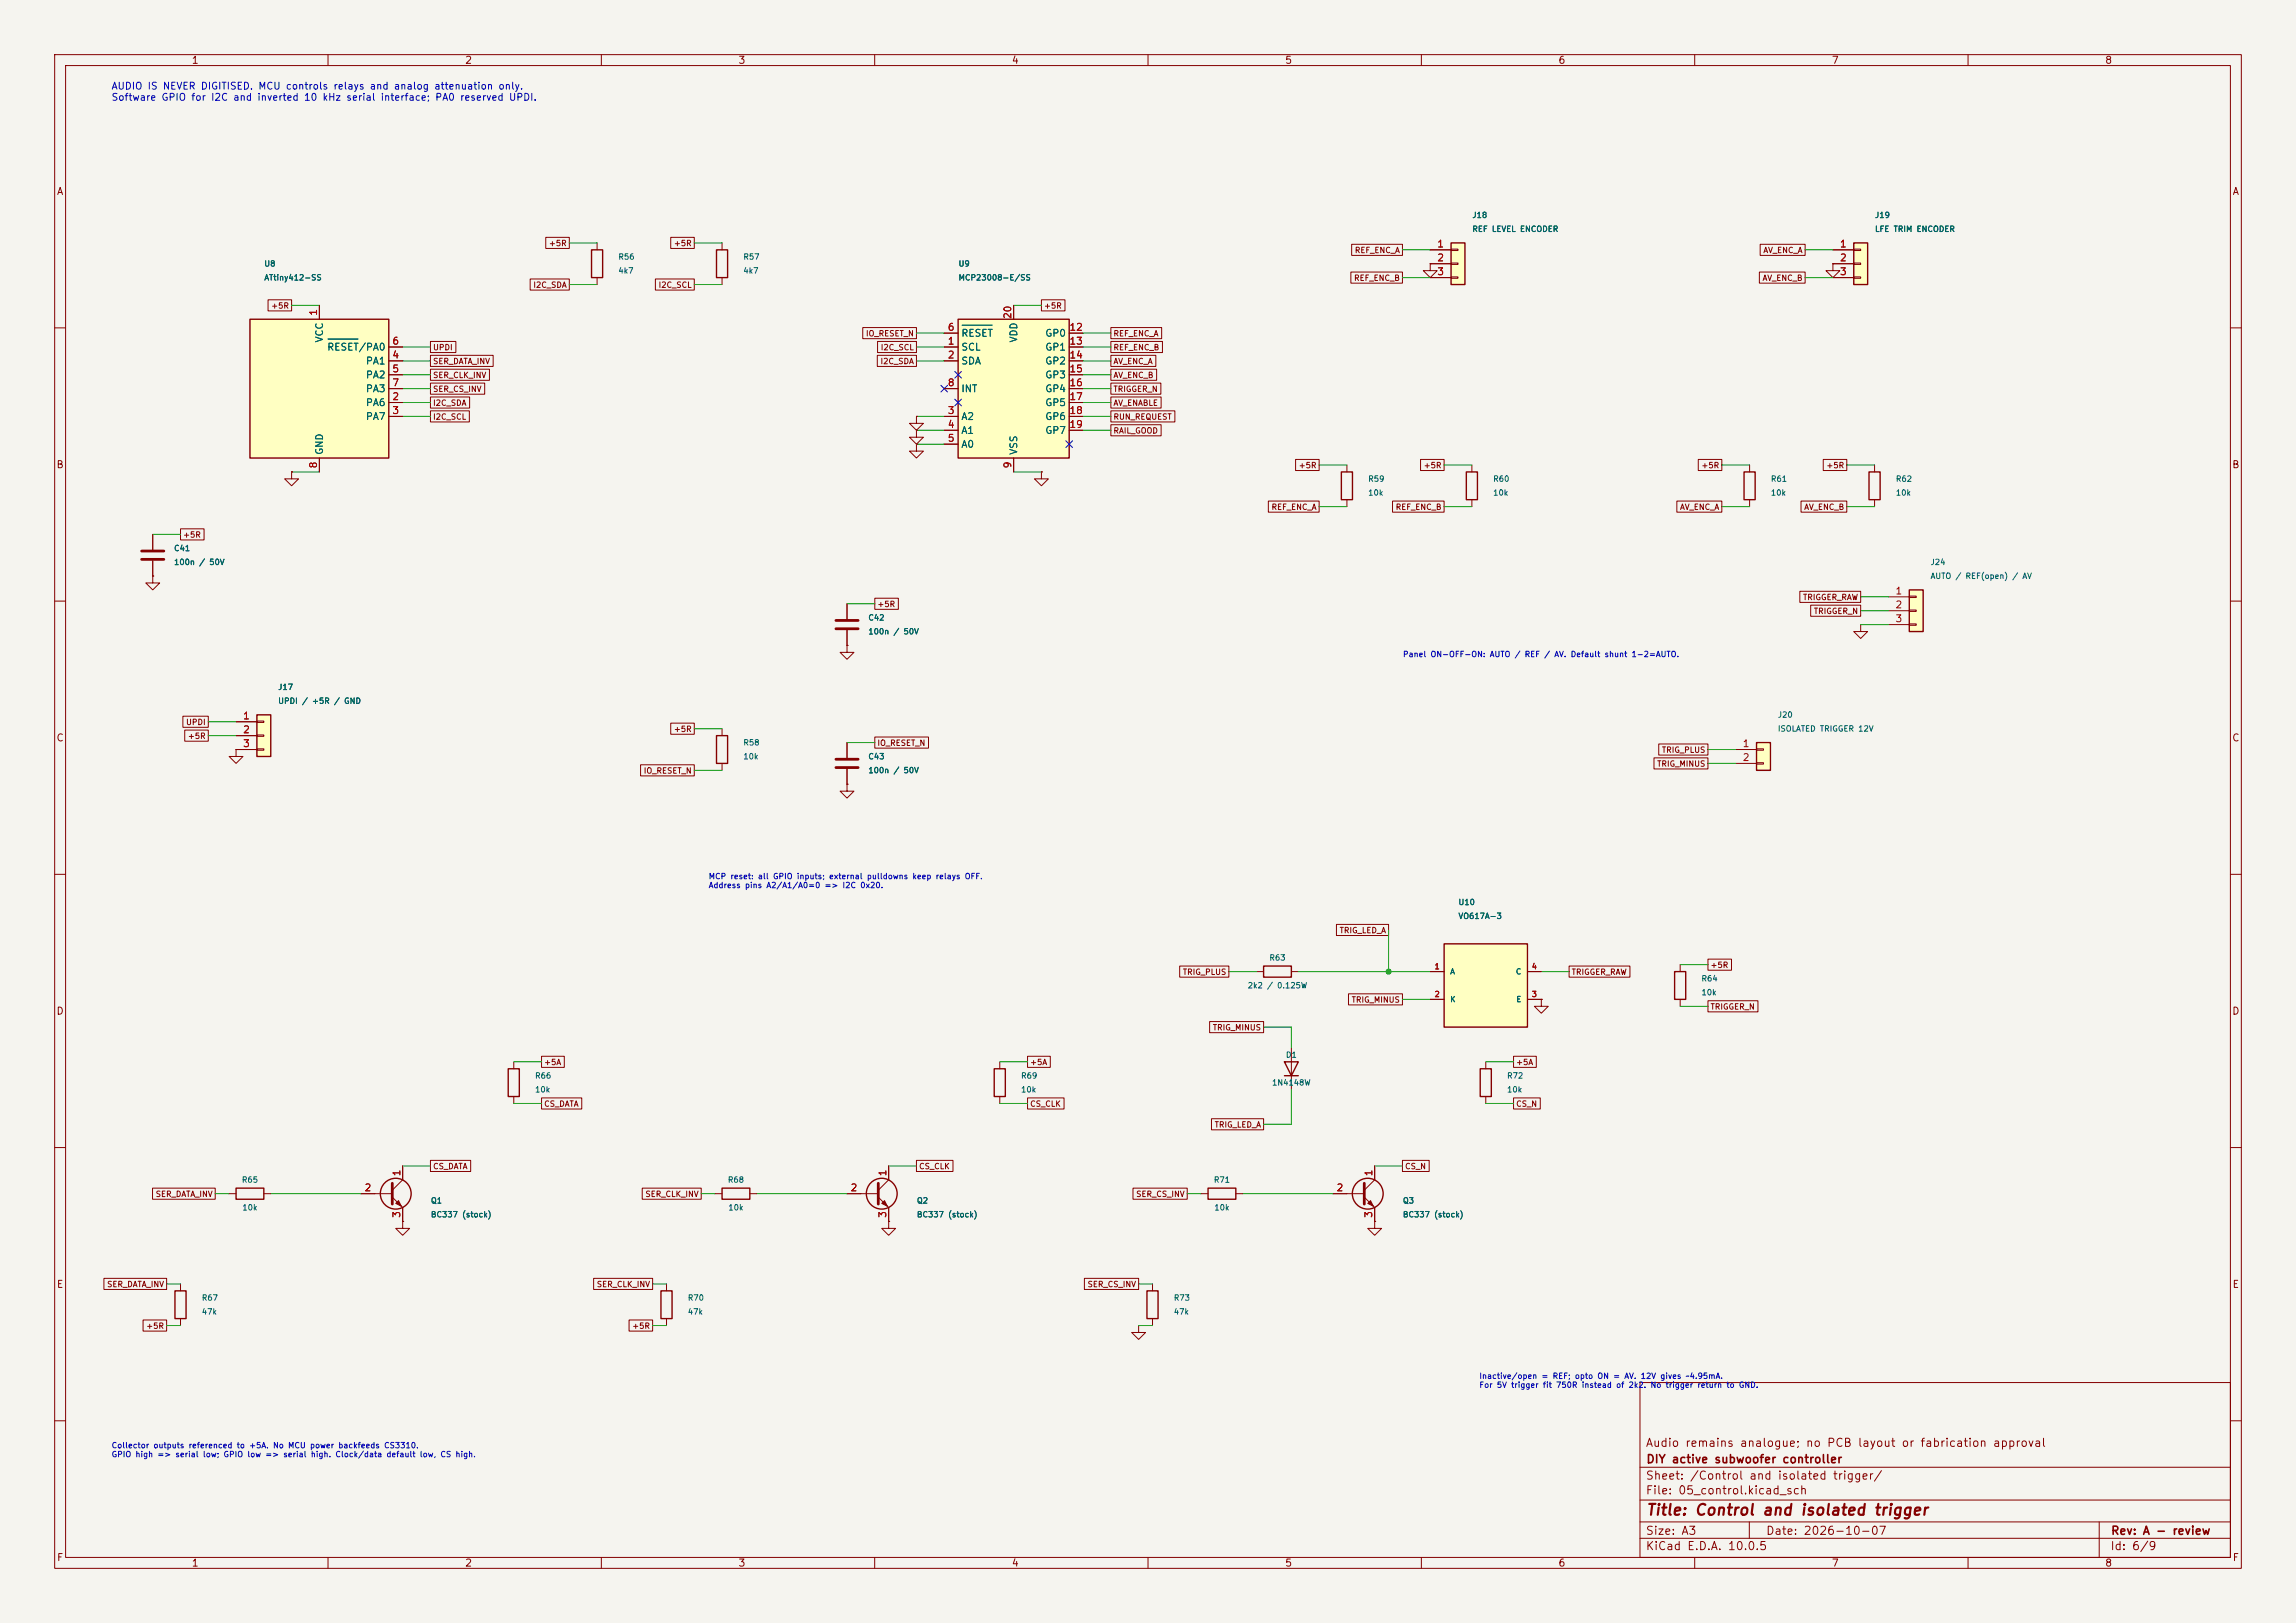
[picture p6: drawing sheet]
<svg xmlns="http://www.w3.org/2000/svg" width="420mm" height="297mm" viewBox="0 0 420 297" stroke-linecap="round" stroke-linejoin="round" font-family="sans-serif">
<defs><g id="words">
<text font-size="2" fill="#840000" x="301" y="277.8">Title: Control and isolated trigger</text>
<g font-size="1.5" fill="#840000">
<text x="300.9" y="265.1">Audio remains analogue; no PCB layout or fabrication approval</text>
<text x="301" y="268.1">DIY active subwoofer controller</text>
<text x="300.9" y="273.8">File: 05_control.kicad_sch</text>
<text x="300.9" y="271.1">Sheet: /Control and isolated trigger/</text>
<text x="300.9" y="281.2">Size: A3</text>
<text x="322.9" y="281.2">Date: 2026-10-07</text>
<text x="386" y="281.2">Rev: A - review</text>
<text x="300.9" y="284">KiCad E.D.A. 10.0.5</text>
<text x="385.9" y="284">Id: 6/9</text>
</g>
<g font-size="1.3" fill="#840000">
<text x="35" y="12">1</text>
<text x="85" y="12">2</text>
<text x="135" y="12">3</text>
<text x="185" y="12">4</text>
<text x="235" y="12">5</text>
<text x="285" y="12">6</text>
<text x="335" y="12">7</text>
<text x="385" y="12">8</text>
<text x="10.3" y="36">A</text>
<text x="408.3" y="36">A</text>
<text x="10.2" y="86">B</text>
<text x="408.2" y="86">B</text>
<text x="10.2" y="136">C</text>
<text x="408.2" y="136">C</text>
<text x="10.2" y="186">D</text>
<text x="408.2" y="186">D</text>
<text x="10.3" y="236">E</text>
<text x="408.3" y="236">E</text>
<text x="10.3" y="286">F</text>
<text x="35" y="287">1</text>
<text x="85" y="287">2</text>
<text x="135" y="287">3</text>
<text x="185" y="287">4</text>
<text x="235" y="287">5</text>
<text x="285" y="287">6</text>
<text x="335" y="287">7</text>
<text x="385" y="287">8</text>
<text x="408.3" y="286">F</text>
</g>
<g font-size="1.3" fill="#0000c2">
<text x="20.3" y="16.7">AUDIO IS NEVER DIGITISED. MCU controls relays and analog attenuation only.</text>
<text x="20.3" y="18.7">Software GPIO for I2C and inverted 10 kHz serial interface; PA0 reserved UPDI.</text>
</g>
<g font-size="1.3" fill="#a90000">
<text x="262.8" y="45.6">1</text>
<text x="336.5" y="45.6">1</text>
<text x="262.8" y="48.1">2</text>
<text x="262.8" y="50.7">3</text>
<text x="336.5" y="48.1">2</text>
<text x="336.5" y="50.7">3</text>
<text x="58.3" y="57.9" transform="rotate(-90 58.3 57.9)">1</text>
<text x="185.3" y="58.5" transform="rotate(-90 185.3 58.5)">20</text>
<text x="71.7" y="65.9">4</text>
<text x="71.7" y="63.4">6</text>
<text x="173.3" y="63.4">1</text>
<text x="173.3" y="65.9">2</text>
<text x="173.3" y="60.8">6</text>
<text x="195.5" y="60.8">12</text>
<text x="195.5" y="63.4">13</text>
<text x="195.5" y="65.9">14</text>
<text x="71.7" y="68.4">5</text>
<text x="71.7" y="71">7</text>
<text x="173.3" y="71">8</text>
<text x="195.5" y="68.4">15</text>
<text x="195.5" y="71">16</text>
<text x="71.7" y="73.5">2</text>
<text x="71.7" y="76.1">3</text>
<text x="173.3" y="76.1">3</text>
<text x="195.5" y="73.5">17</text>
<text x="195.5" y="76.1">18</text>
<text x="173.3" y="78.6">4</text>
<text x="173.3" y="81.1">5</text>
<text x="195.5" y="78.6">19</text>
<text x="58.3" y="85.8" transform="rotate(-90 58.3 85.8)">8</text>
<text x="185.3" y="85.8" transform="rotate(-90 185.3 85.8)">9</text>
<text x="346.6" y="109.1">1</text>
<text x="346.6" y="111.6">2</text>
<text x="346.6" y="114.2">3</text>
<text x="44.4" y="131.9">1</text>
<text x="44.4" y="134.5">2</text>
<text x="44.4" y="137">3</text>
<text x="318.7" y="137">1</text>
<text x="318.7" y="139.6">2</text>
<text x="73.5" y="215.4" transform="rotate(-90 73.5 215.4)">1</text>
<text x="162.4" y="215.4" transform="rotate(-90 162.4 215.4)">1</text>
<text x="251.3" y="215.4" transform="rotate(-90 251.3 215.4)">1</text>
<text x="66.6" y="218.3">2</text>
<text x="155.5" y="218.3">2</text>
<text x="244.4" y="218.3">2</text>
<text x="73.5" y="223" transform="rotate(-90 73.5 223)">3</text>
<text x="162.4" y="223" transform="rotate(-90 162.4 223)">3</text>
<text x="251.3" y="223" transform="rotate(-90 251.3 223)">3</text>
</g>
<g font-size="1.3" fill="#006464">
<text x="59.4" y="62.8" transform="rotate(-90 59.4 62.8)">VCC</text>
<text x="59.7" y="64.5">RESET/PA0</text>
<text x="175.7" y="64.5">SCL</text>
<text x="175.7" y="61.9">RESET</text>
<text x="186.4" y="62.8" transform="rotate(-90 186.4 62.8)">VDD</text>
<text x="191.1" y="61.9">GP0</text>
<text x="191.1" y="64.5">GP1</text>
<text x="66.8" y="67">PA1</text>
<text x="66.8" y="69.5">PA2</text>
<text x="175.7" y="67">SDA</text>
<text x="191.1" y="67">GP2</text>
<text x="191.1" y="69.5">GP3</text>
<text x="66.8" y="74.6">PA6</text>
<text x="66.8" y="77.2">PA7</text>
<text x="66.8" y="72.1">PA3</text>
<text x="175.7" y="77.2">A2</text>
<text x="175.7" y="72.1">INT</text>
<text x="191.1" y="72.1">GP4</text>
<text x="191.1" y="74.6">GP5</text>
<text x="191.1" y="77.2">GP6</text>
<text x="59.4" y="83.3" transform="rotate(-90 59.4 83.3)">GND</text>
<text x="175.7" y="79.7">A1</text>
<text x="175.7" y="82.2">A0</text>
<text x="186.4" y="83.3" transform="rotate(-90 186.4 83.3)">VSS</text>
<text x="191.1" y="79.7">GP7</text>
</g>
<g font-size="1" fill="#006464">
<text x="269.2" y="40.1">J18</text>
<text x="342.9" y="40.1">J19</text>
<text x="113" y="47.8">R56</text>
<text x="135.9" y="47.8">R57</text>
<text x="269.2" y="42.7">REF LEVEL ENCODER</text>
<text x="342.9" y="42.7">LFE TRIM ENCODER</text>
<text x="48.2" y="49">U8</text>
<text x="48.2" y="51.6">ATtiny412-SS</text>
<text x="113" y="50.3">4k7</text>
<text x="135.9" y="50.3">4k7</text>
<text x="175.2" y="49">U9</text>
<text x="175.2" y="51.6">MCP23008-E/SS</text>
<text x="250.2" y="88.4">R59</text>
<text x="273" y="88.4">R60</text>
<text x="323.8" y="88.4">R61</text>
<text x="346.7" y="88.4">R62</text>
<text x="250.2" y="90.9">10k</text>
<text x="273" y="90.9">10k</text>
<text x="323.8" y="90.9">10k</text>
<text x="346.7" y="90.9">10k</text>
<text x="31.7" y="101.1">C41</text>
<text x="31.7" y="103.6">100n / 50V</text>
<text x="353" y="103.6">J24</text>
<text x="353" y="106.2">AUTO / REF(open) / AV</text>
<text x="158.7" y="113.8">C42</text>
<text x="158.7" y="116.3">100n / 50V</text>
<text x="50.8" y="126.5">J17</text>
<text x="50.8" y="129">UPDI / +5R / GND</text>
<text x="325.1" y="131.6">J20</text>
<text x="135.9" y="136.7">R58</text>
<text x="325.1" y="134.1">ISOLATED TRIGGER 12V</text>
<text x="135.9" y="139.2">10k</text>
<text x="158.7" y="139.2">C43</text>
<text x="158.7" y="141.7">100n / 50V</text>
<text x="266.7" y="165.9">U10</text>
<text x="266.7" y="168.4">VO617A-3</text>
<text x="232.1" y="176">R63</text>
<text x="265.2" y="178.6">A</text>
<text x="277.2" y="178.6">C</text>
<text x="311.1" y="179.8">R64</text>
<text x="228.1" y="181.1">2k2 / 0.125W</text>
<text x="265.2" y="183.6">K</text>
<text x="277.3" y="183.6">E</text>
<text x="311.1" y="182.4">10k</text>
<text x="97.8" y="197.6">R66</text>
<text x="186.7" y="197.6">R69</text>
<text x="235.1" y="193.8">D1</text>
<text x="275.6" y="197.6">R72</text>
<text x="97.8" y="200.2">10k</text>
<text x="186.7" y="200.2">10k</text>
<text x="232.6" y="198.9">1N4148W</text>
<text x="275.6" y="200.2">10k</text>
<text x="44.1" y="216.7">R65</text>
<text x="44.2" y="221.7">10k</text>
<text x="78.7" y="220.5">Q1</text>
<text x="133" y="216.7">R68</text>
<text x="133.1" y="221.7">10k</text>
<text x="167.6" y="220.5">Q2</text>
<text x="221.9" y="216.7">R71</text>
<text x="222" y="221.7">10k</text>
<text x="256.5" y="220.5">Q3</text>
<text x="78.7" y="223">BC337 (stock)</text>
<text x="167.6" y="223">BC337 (stock)</text>
<text x="256.5" y="223">BC337 (stock)</text>
<text x="36.8" y="238.3">R67</text>
<text x="125.7" y="238.3">R70</text>
<text x="214.6" y="238.3">R73</text>
<text x="36.8" y="240.8">47k</text>
<text x="125.7" y="240.8">47k</text>
<text x="214.6" y="240.8">47k</text>
</g>
<g font-size="1" fill="#840000">
<text x="100.3" y="45.3">+5R</text>
<text x="123.2" y="45.3">+5R</text>
<text x="247.7" y="46.6">REF_ENC_A</text>
<text x="322.5" y="46.6">AV_ENC_A</text>
<text x="97.5" y="52.9">I2C_SDA</text>
<text x="120.4" y="52.9">I2C_SCL</text>
<text x="247.6" y="51.6">REF_ENC_B</text>
<text x="322.3" y="51.6">AV_ENC_B</text>
<text x="49.5" y="56.7">+5R</text>
<text x="190.9" y="56.7">+5R</text>
<text x="79.1" y="64.3">UPDI</text>
<text x="158.3" y="61.8">IO_RESET_N</text>
<text x="161" y="64.3">I2C_SCL</text>
<text x="203.6" y="61.8">REF_ENC_A</text>
<text x="203.6" y="64.3">REF_ENC_B</text>
<text x="79.1" y="69.4">SER_CLK_INV</text>
<text x="79.1" y="72">SER_CS_INV</text>
<text x="79.1" y="66.9">SER_DATA_INV</text>
<text x="161" y="66.9">I2C_SDA</text>
<text x="203.6" y="69.4">AV_ENC_B</text>
<text x="203.6" y="66.9">AV_ENC_A</text>
<text x="203.6" y="72">TRIGGER_N</text>
<text x="79.1" y="77">I2C_SCL</text>
<text x="79.1" y="74.5">I2C_SDA</text>
<text x="203.6" y="77">RUN_REQUEST</text>
<text x="203.6" y="74.5">AV_ENABLE</text>
<text x="203.6" y="79.6">RAIL_GOOD</text>
<text x="237.5" y="85.9">+5R</text>
<text x="260.3" y="85.9">+5R</text>
<text x="311.1" y="85.9">+5R</text>
<text x="334" y="85.9">+5R</text>
<text x="232.5" y="93.6">REF_ENC_A</text>
<text x="255.2" y="93.6">REF_ENC_B</text>
<text x="307.2" y="93.6">AV_ENC_A</text>
<text x="329.9" y="93.6">AV_ENC_B</text>
<text x="33.4" y="98.6">+5R</text>
<text x="160.4" y="111.3">+5R</text>
<text x="329.7" y="110.1">TRIGGER_RAW</text>
<text x="331.7" y="112.6">TRIGGER_N</text>
<text x="33.9" y="132.9">UPDI</text>
<text x="34.3" y="135.5">+5R</text>
<text x="123.2" y="134.2">+5R</text>
<text x="160.4" y="136.7">IO_RESET_N</text>
<text x="117.7" y="141.8">IO_RESET_N</text>
<text x="303" y="140.5">TRIG_MINUS</text>
<text x="303.9" y="138">TRIG_PLUS</text>
<text x="245" y="171">TRIG_LED_A</text>
<text x="216.3" y="178.6">TRIG_PLUS</text>
<text x="287.4" y="178.6">TRIGGER_RAW</text>
<text x="312.8" y="177.4">+5R</text>
<text x="247.2" y="183.7">TRIG_MINUS</text>
<text x="312.8" y="185">TRIGGER_N</text>
<text x="221.8" y="188.8">TRIG_MINUS</text>
<text x="99.4" y="195.2">+5A</text>
<text x="188.3" y="195.2">+5A</text>
<text x="277.2" y="195.2">+5A</text>
<text x="99.4" y="202.8">CS_DATA</text>
<text x="188.3" y="202.8">CS_CLK</text>
<text x="277.2" y="202.8">CS_N</text>
<text x="222.1" y="206.6">TRIG_LED_A</text>
<text x="79.1" y="214.2">CS_DATA</text>
<text x="168" y="214.2">CS_CLK</text>
<text x="256.9" y="214.2">CS_N</text>
<text x="28.4" y="219.3">SER_DATA_INV</text>
<text x="118" y="219.3">SER_CLK_INV</text>
<text x="207.7" y="219.3">SER_CS_INV</text>
<text x="19.5" y="235.8">SER_DATA_INV</text>
<text x="109.1" y="235.8">SER_CLK_INV</text>
<text x="198.8" y="235.8">SER_CS_INV</text>
<text x="26.7" y="243.4">+5R</text>
<text x="115.6" y="243.4">+5R</text>
</g>
<g font-size="1" fill="#0000c2">
<text x="256.5" y="120.5">Panel ON-OFF-ON: AUTO / REF / AV. Default shunt 1-2=AUTO.</text>
<text x="129.5" y="161.1">MCP reset: all GPIO inputs; external pulldowns keep relays OFF.</text>
<text x="129.5" y="162.8">Address pins A2/A1/A0=0 =&gt; I2C 0x20.</text>
<text x="270.5" y="252.6">Inactive/open = REF; opto ON = AV. 12V gives ~4.95mA.</text>
<text x="270.5" y="254.2">For 5V trigger fit 750R instead of 2k2. No trigger return to GND.</text>
<text x="20.3" y="265.3">Collector outputs referenced to +5A. No MCU power backfeeds CS3310.</text>
<text x="20.3" y="266.9">GPIO high =&gt; serial low; GPIO low =&gt; serial high. Clock/data default low, CS high.</text>
</g>
<g font-size="1" fill="#a90000">
<text x="262.3" y="177.6">1</text>
<text x="280.1" y="177.6">4</text>
<text x="262.3" y="182.7">2</text>
<text x="280.1" y="182.7">3</text>
</g>
</g></defs>
<path d="M0 0h420v297h-420z" fill="#f5f4ef" stroke="#f5f4ef" stroke-width=".18"/>
<g fill="none" stroke="#840000" stroke-width=".18">
<path d="M10 10h400v277h-400zM12 12h396v273h-396zM60 10v2M110 10v2M160 10v2M210 10v2M260 10v2M310 10v2M360 10v2M132.1 44.5v1.2M132.1 50.8v1.3M10 60h2"/>
<path d="M167.6 78.7v1.3h1.3l-1.3 1.3-1.2-1.3h1.2M167.6 78.7h.1M408 60h2M167.6 81.3v1.3h1.3l-1.3 1.2-1.2-1.2h1.2M167.6 81.3h.1M246.4 85.1v1.3M246.4 91.4v1.3M10 110h2M340.4 114.3v1.3h1.2l-1.2 1.2-1.3-1.2h1.3M340.4 114.3h.1M408 110h2M10 160h2"/>
<path d="M408 160h2M10 210h2M408 210h2M300 253h108v32h-108zM10 260h2M300 278.5h108M300 274.5h108M300 268.5h108M320 278.5v3M384 278.5v6.5M408 260h2M60 285v2"/>
<path d="M110 285v2M160 285v2M210 285v2M260 285v2M300 281.5h108M310 285v2M360 285v2"/>
</g>
<path d="M131.1 45.7h2v5.1h-2zM245.4 86.4h2v5h-2z" fill="none" stroke="#840000" stroke-width=".25"/>
<path d="M47 130.8h2.5v7.6h-2.5z" fill="#ffffc2"/>
<path d="M108.2 45.7h2v5.1h-2zM47 130.8h2.5v7.6h-2.5zM231.1 176.8h5.1v2h-5.1zM209.8 236.2h2v5.1h-2z" fill="none" stroke="#840000" stroke-width=".25"/>
<g fill="none" stroke="#840000" stroke-width=".18">
<path d="M109.2 44.5v1.2M109.2 50.8v1.3M167.6 76.2v1.3h1.3l-1.3 1.2-1.2-1.2h1.2M167.6 76.2h.1M27.9 97.8v2.8M27.9 105.4v1.3h1.3l-1.3 1.3-1.2-1.3h1.2M27.9 105.4h.1M27.9 102.6v2.8M43.2 132.1h3.8M43.2 134.6h3.8M43.2 137.2h3.8M47 132h1.3v.2h-1.3z"/>
<path d="M47 134.5h1.3v.2h-1.3zM47 137h1.3v.3h-1.3zM229.9 177.8h1.2M236.2 177.8h1.3M210.8 234.9v1.3M208.3 242.6v1.2h1.2l-1.2 1.3-1.3-1.3h1.3M208.3 242.6h.1M210.8 241.3v1.3"/>
</g>
<path d="M25.9 100.8h4.1M25.9 102.4h4.1" fill="none" stroke="#840000" stroke-width=".51"/>
<path d="M175.3 58.4h20.3v25.4h-20.3z" fill="#ffffc2"/>
<path d="M175.3 58.4h20.3v25.4h-20.3zM221 217.4h5.1v2.1h-5.1z" fill="none" stroke="#840000" stroke-width=".25"/>
<g fill="none" stroke="#840000" stroke-width=".18">
<path d="M185.4 55.9v2.5M172.7 63.5h2.6M172.7 66h2.6M172.7 76.2h2.6M172.7 78.7h2.6M172.7 61h2.6M172.7 71.1h2.6M195.6 63.5h2.5M195.6 66h2.5M195.6 76.2h2.5M195.6 78.7h2.5M195.6 61h2.5"/>
<path d="M195.6 71.1h2.5M195.6 68.6h2.5M195.6 73.7h2.5M53.3 86.4v1.2h1.3l-1.3 1.3-1.2-1.3h1.2M53.3 86.4h.1M172.7 81.3h2.6M185.4 83.8v2.6M190.5 86.4v1.2h1.3l-1.3 1.3-1.3-1.3h1.3M190.5 86.4h.1M219.7 218.4h1.3M226.1 218.4h1.2"/>
</g>
<path d="M176 59.5h5.5" fill="none" stroke="#006464" stroke-width=".18"/>
<path d="M45.7 58.4h25.4v25.4h-25.4z" fill="#ffffc2"/>
<g fill="none" stroke="#840000" stroke-width=".25">
<path d="M45.7 58.4h25.4v25.4h-25.4zM181.9 195.6h2v5.1h-2zM270.8 195.6h2v5.1h-2zM43.2 217.4h5.1v2.1h-5.1zM120.9 236.2h2v5.1h-2z"/>
<circle cx="72.4" cy="218.4" r="2.82"/>
</g>
<g fill="none" stroke="#840000" stroke-width=".18">
<path d="M58.4 55.9v2.5M71.1 73.7h2.6M71.1 76.2h2.6M71.1 66h2.6M71.1 68.6h2.6M71.1 63.5h2.6M71.1 71.1h2.6M58.4 83.8v2.6M154.9 110.5v2.8M154.9 115.3v2.8M154.9 143.5v1.3h1.3l-1.3 1.3-1.2-1.3h1.2M154.9 143.5h.1"/>
<path d="M182.9 194.3v1.3M271.8 194.3v1.3M41.9 218.4h1.3M48.3 218.4h1.2M66 218.4h5.8M71.8 219.1l1.9 1.9v2.5M73.7 213.4v2.5l-1.9 1.9M182.9 200.7v1.2M271.8 200.7v1.2M73.7 223.5v1.3h1.2l-1.2 1.3-1.3-1.3h1.3M73.7 223.5h.1M121.9 234.9v1.3"/>
<path d="M121.9 241.3v1.3"/>
</g>
<path d="M60 62.1h5.5" fill="none" stroke="#006464" stroke-width=".18"/>
<path d="M152.9 113.5h4.1M152.9 115.1h4.1M71.8 216.5v3.8" fill="none" stroke="#840000" stroke-width=".51"/>
<path d="M72.4 220.2l.5-.5 .5 1z" fill="#840000" stroke="#840000" stroke-width=".18"/>
<path d="M264.2 172.7h15.2v15.3h-15.2z" fill="#ffffc2"/>
<path d="M341.9 86.4h2v5h-2zM131.1 134.6h2v5.1h-2zM264.2 172.7h15.2v15.3h-15.2z" fill="none" stroke="#840000" stroke-width=".25"/>
<g fill="none" stroke="#840000" stroke-width=".18">
<path d="M342.9 85.1v1.3M342.9 91.4v1.3M154.9 118.1v1.3h1.3l-1.3 1.3-1.2-1.3h1.2M154.9 118.1h.1M132.1 133.4v1.2M132.1 139.7v1.3M154.9 135.9v2.8M154.9 140.7v2.8M261.6 177.8h2.6M279.4 177.8h2.5M261.6 182.9h2.6M279.4 182.9h2.5"/>
<path d="M281.9 182.9v1.3h1.3l-1.3 1.2-1.2-1.2h1.2M281.9 182.9h.1"/>
</g>
<path d="M152.9 138.9h4.1M152.9 140.5h4.1" fill="none" stroke="#840000" stroke-width=".51"/>
<path d="M339.1 44.5h2.5v7.6h-2.5z" fill="#ffffc2"/>
<path d="M339.1 44.5h2.5v7.6h-2.5zM319 86.4h2.1v5h-2.1zM93 195.6h2v5.1h-2zM234.9 194.3h2.6l-1.3 2.6zM234.9 196.9h2.6" fill="none" stroke="#840000" stroke-width=".25"/>
<g fill="none" stroke="#840000" stroke-width=".18">
<path d="M335.3 48.3v1.2h1.2l-1.2 1.3-1.3-1.3h1.3M335.3 48.3h.1M335.3 45.7h3.8M335.3 48.3h3.8M335.3 50.8h3.8M339.1 45.6h1.3v.2h-1.3zM339.1 48.1h1.3v.3h-1.3zM339.1 50.7h1.3v.2h-1.3zM320 85.1v1.3M320 91.4v1.3M43.2 137.2v1.2h1.2l-1.2 1.3-1.3-1.3h1.3M43.2 137.2h.1"/>
<path d="M94 194.3v1.3M236.2 191.8v7.6M94 200.7v1.2"/>
</g>
<path d="M265.4 44.5h2.6v7.6h-2.6z" fill="#ffffc2"/>
<path d="M265.4 44.5h2.6v7.6h-2.6z" fill="none" stroke="#840000" stroke-width=".25"/>
<path d="M261.6 45.7h3.8M261.6 48.3h3.8M261.6 50.8h3.8M265.4 45.6h1.3v.2h-1.3zM265.4 48.1h1.3v.3h-1.3zM265.4 50.7h1.3v.2h-1.3z" fill="none" stroke="#840000" stroke-width=".18"/>
<path d="M321.3 135.9h2.5v5.1h-2.5z" fill="#ffffc2"/>
<path d="M321.3 135.9h2.5v5.1h-2.5zM306.3 177.8h2.1v5.1h-2.1zM32 236.2h2v5.1h-2z" fill="none" stroke="#840000" stroke-width=".25"/>
<path d="M261.6 48.3v1.2h1.3l-1.3 1.3-1.3-1.3h1.3M261.6 48.3h.1M317.5 137.2h3.8M317.5 139.7h3.8M321.3 137h1.3v.3h-1.3zM321.3 139.6h1.3v.2h-1.3zM307.3 176.5v1.3M307.3 182.9v1.3M33 234.9v1.3M33 241.3v1.3" fill="none" stroke="#840000" stroke-width=".18"/>
<path d="M349.2 108h2.6v7.6h-2.6z" fill="#ffffc2"/>
<g fill="none" stroke="#840000" stroke-width=".25">
<path d="M268.2 86.4h2.1v5h-2.1zM349.2 108h2.6v7.6h-2.6zM132.1 217.4h5.1v2.1h-5.1z"/>
<circle cx="161.3" cy="218.4" r="2.82"/>
<circle cx="250.2" cy="218.4" r="2.82"/>
</g>
<g fill="none" stroke="#840000" stroke-width=".18">
<path d="M49 54.9h4.3v2h-4.3zM58.4 55.9v2.5M97 51.1h7.1v2h-7.1zM99.8 43.4h4.3v2.1h-4.3zM119.9 51.1h7.1v2h-7.1zM122.7 43.4h4.3v2.1h-4.3zM157.8 59.9h9.8v2.1h-9.8zM185.4 55.9v2.5M190.5 54.9h4.3v2h-4.3zM203.2 59.9h9.3v2.1h-9.3zM247.1 49.8h9.4v2h-9.4zM247.2 44.7h9.3v2h-9.3z"/>
<path d="M261.6 48.3h.1M261.6 45.7h3.8M261.6 48.3h3.8M261.6 50.8h3.8M321.8 49.8h8.4v2h-8.4zM322 44.7h8.2v2h-8.2zM335.3 48.3h.1M335.3 45.7h3.8M335.3 48.3h3.8M335.3 50.8h3.8M71.1 63.5h2.6M71.1 66h2.6"/>
<path d="M71.1 76.2h2.6M71.1 71.1h2.6M71.1 68.6h2.6M71.1 73.7h2.6M78.7 62.5h4.7v2h-4.7zM78.7 75.2h7.2v2h-7.2zM78.7 72.6h7.2v2.1h-7.2zM78.7 67.6h10.8v2h-10.8zM78.7 70.1h10v2h-10zM78.7 65h11.5v2.1h-11.5zM160.5 65h7.1v2.1h-7.1zM160.5 62.5h7.1v2h-7.1z"/>
<path d="M167.6 78.7h.1M167.6 76.2h.1M172.7 63.5h2.6M172.7 66h2.6M172.7 76.2h2.6M172.7 78.7h2.6M172.7 61h2.6M172.7 71.1h2.6M195.6 63.5h2.5M195.6 66h2.5M195.6 76.2h2.5M195.6 78.7h2.5"/>
<path d="M195.6 61h2.5M195.6 71.1h2.5M195.6 68.6h2.5M195.6 73.7h2.5M203.2 67.6h8.4v2h-8.4zM203.2 65h8.2v2.1h-8.2zM203.2 75.2h11.7v2h-11.7zM203.2 72.6h9.2v2.1h-9.2zM203.2 77.7h9.2v2.1h-9.2zM203.2 70.1h9.1v2h-9.1zM203.2 62.5h9.4v2h-9.4zM27.9 97.8v2.8"/>
<path d="M33 96.8h4.3v2h-4.3zM53.3 86.4h.1M58.4 83.8v2.6M167.6 81.3h.1M172.7 81.3h2.6M185.4 83.8v2.6M190.5 86.4h.1M232 91.7h9.3v2h-9.3zM237 84.1h4.3v2h-4.3zM254.7 91.7h9.5v2h-9.5zM259.9 84.1h4.3v2h-4.3zM269.2 85.1v1.3"/>
<path d="M269.2 91.4v1.3M306.7 91.7h8.3v2h-8.3zM310.7 84.1h4.3v2h-4.3zM329.4 91.7h8.4v2h-8.4zM333.5 84.1h4.3v2h-4.3zM27.9 105.4h.1M27.9 102.6v2.8M154.9 118.1h.1M154.9 110.5v2.8M154.9 115.3v2.8M160 109.5h4.3v2h-4.3zM329.2 108.2h11.2v2h-11.2z"/>
<path d="M331.2 110.7h9.2v2.1h-9.2zM345.4 109.2h3.8M345.4 111.8h3.8M345.4 114.3h3.8M349.2 109.1h1.3v.2h-1.3zM349.2 111.6h1.3v.3h-1.3zM349.2 114.2h1.3v.2h-1.3zM33.5 131.1h4.6v2h-4.6zM33.8 133.6h4.3v2h-4.3zM43.2 137.2h.1M43.2 132.1h3.8M43.2 134.6h3.8"/>
<path d="M43.2 137.2h3.8M117.2 140h9.8v2h-9.8zM122.7 132.3h4.3v2.1h-4.3zM154.9 135.9v2.8M160 134.9h9.8v2h-9.8zM302.5 138.7h9.9v2h-9.9zM303.4 136.1h9v2.1h-9zM154.9 143.5h.1M154.9 140.7v2.8M215.8 176.8h9v2h-9zM244.5 169.2h9.5v2h-9.5zM261.6 177.8h2.6"/>
<path d="M279.4 177.8h2.5M287 176.8h11.2v2h-11.2zM312.4 175.5h4.3v2h-4.3zM99.1 193.3h4.1v2h-4.1zM188 193.3h4.1v2h-4.1zM221.3 186.9h9.8v2.1h-9.8zM246.7 181.9h9.8v2h-9.8zM261.6 182.9h2.6M276.9 193.3h4.1v2h-4.1zM279.4 182.9h2.5M281.9 182.9h.1M312.4 183.1h9.2v2.1h-9.2z"/>
<path d="M27.9 217.4h11.5v2.1h-11.5zM66 218.4h2.6M73.7 213.4v2.5M78.7 212.3h7.4v2.1h-7.4zM99.1 200.9h7.3v2h-7.3zM117.5 217.4h10.8v2.1h-10.8zM130.8 218.4h1.3M137.2 218.4h1.2M154.9 218.4h5.8M160.7 219.1l1.9 1.9v2.5M162.6 213.4v2.5l-1.9 1.9M167.6 212.3h6.7v2.1h-6.7z"/>
<path d="M188 200.9h6.6v2h-6.6zM207.2 217.4h10v2.1h-10zM221.6 204.7h9.5v2.1h-9.5zM243.8 218.4h5.8M249.6 219.1l1.9 1.9v2.5M251.5 213.4v2.5l-1.9 1.9M256.5 212.3h4.9v2.1h-4.9zM276.9 200.9h4.8v2h-4.8zM19 233.9h11.5v2.1h-11.5zM73.7 223.5h.1M73.7 221v2.5M108.6 233.9h10.8v2.1h-10.8z"/>
<path d="M162.6 223.5v1.3h1.2l-1.2 1.3-1.3-1.3h1.3M162.6 223.5h.1M198.4 233.9h9.9v2.1h-9.9zM251.5 223.5v1.3h1.2l-1.2 1.3-1.3-1.3h1.3M251.5 223.5h.1M26.2 241.6h4.3v2h-4.3zM115.1 241.6h4.3v2h-4.3z"/>
</g>
<path d="M160.7 216.5v3.8M249.6 216.5v3.8" fill="none" stroke="#840000" stroke-width=".51"/>
<g fill="#840000" stroke="#840000" stroke-width=".18">
<path d="M250.2 220.2l.5-.5 .5 1z"/>
<path d="M161.3 220.2l.5-.5 .5 1z"/>
</g>
<g fill="none" stroke="#009600" stroke-width=".18">
<path d="M53.3 55.9h5.1M104.1 52.1h5.1M104.1 44.5h5.1M127 52.1h5.1M127 44.5h5.1M185.4 55.9h5.1M256.5 45.7h5.1M256.5 50.8h5.1M330.2 45.7h5.1M330.2 50.8h5.1M73.7 63.5h5M73.7 73.7h5"/>
<path d="M73.7 68.6h5M73.7 66h5M73.7 71.1h5M73.7 76.2h5M167.6 61h5.1M167.6 63.5h5.1M167.6 66h5.1M167.6 78.7h5.1M167.6 76.2h5.1M198.1 61h5.1M198.1 63.5h5.1M198.1 73.7h5.1"/>
<path d="M198.1 68.6h5.1M198.1 66h5.1M198.1 78.7h5.1M198.1 71.1h5.1M198.1 76.2h5.1M27.9 97.8h5.1M53.3 86.4h5.1M167.6 81.3h5.1M185.4 86.4h5.1M241.3 85.1h5.1M241.3 92.7h5.1M264.2 85.1h5"/>
<path d="M264.2 92.7h5M315 85.1h5M315 92.7h5M337.8 85.1h5.1M337.8 92.7h5.1M154.9 110.5h5.1M340.4 111.8h5M340.4 114.3h5M340.4 109.2h5M38.1 132.1h5.1M38.1 134.6h5.1M127 133.4h5.1"/>
<path d="M154.9 135.9h5.1M312.4 137.2h5.1M312.4 139.7h5.1M127 141h5.1M224.8 177.8h5.1M237.5 177.8h24.1M254 170.2v7.6M281.9 177.8h5.1M307.3 176.5h5.1M94 194.3h5.1M182.9 194.3h5.1M231.1 188h5.1v3.8"/>
<path d="M236.2 199.4v6.3h-5.1M256.5 182.9h5.1M271.8 194.3h5.1M307.3 184.2h5.1M39.4 218.4h2.5M49.5 218.4h16.5M73.7 213.4h5M94 201.9h5.1M128.3 218.4h2.5M138.4 218.4h16.5M162.6 213.4h5M182.9 201.9h5.1"/>
<path d="M217.2 218.4h2.5M227.3 218.4h16.5M251.5 213.4h5M271.8 201.9h5.1M30.5 234.9h2.5M119.4 234.9h2.5M208.3 234.9h2.5M30.5 242.6h2.5M119.4 242.6h2.5M208.3 242.6h2.5"/>
</g>
<path d="M172.1 70.5l1.2 1.2M173.3 70.5l-1.2 1.2M174.7 73.1l1.2 1.2M174.7 68l1.2 1.2M175.9 68l-1.2 1.2M175.9 73.1l-1.2 1.2M195 80.7l1.2 1.2M196.2 80.7l-1.2 1.2" fill="none" stroke="#000084" stroke-width=".18"/>
<path d="M176 59.5h5.5M60 62.1h5.5" fill="none" stroke="#006464" stroke-width=".18"/>
<circle cx="254" cy="177.8" r=".46" fill="#009600" stroke="#009600" stroke-width=".18"/>
<use href="#words"/>
</svg>
